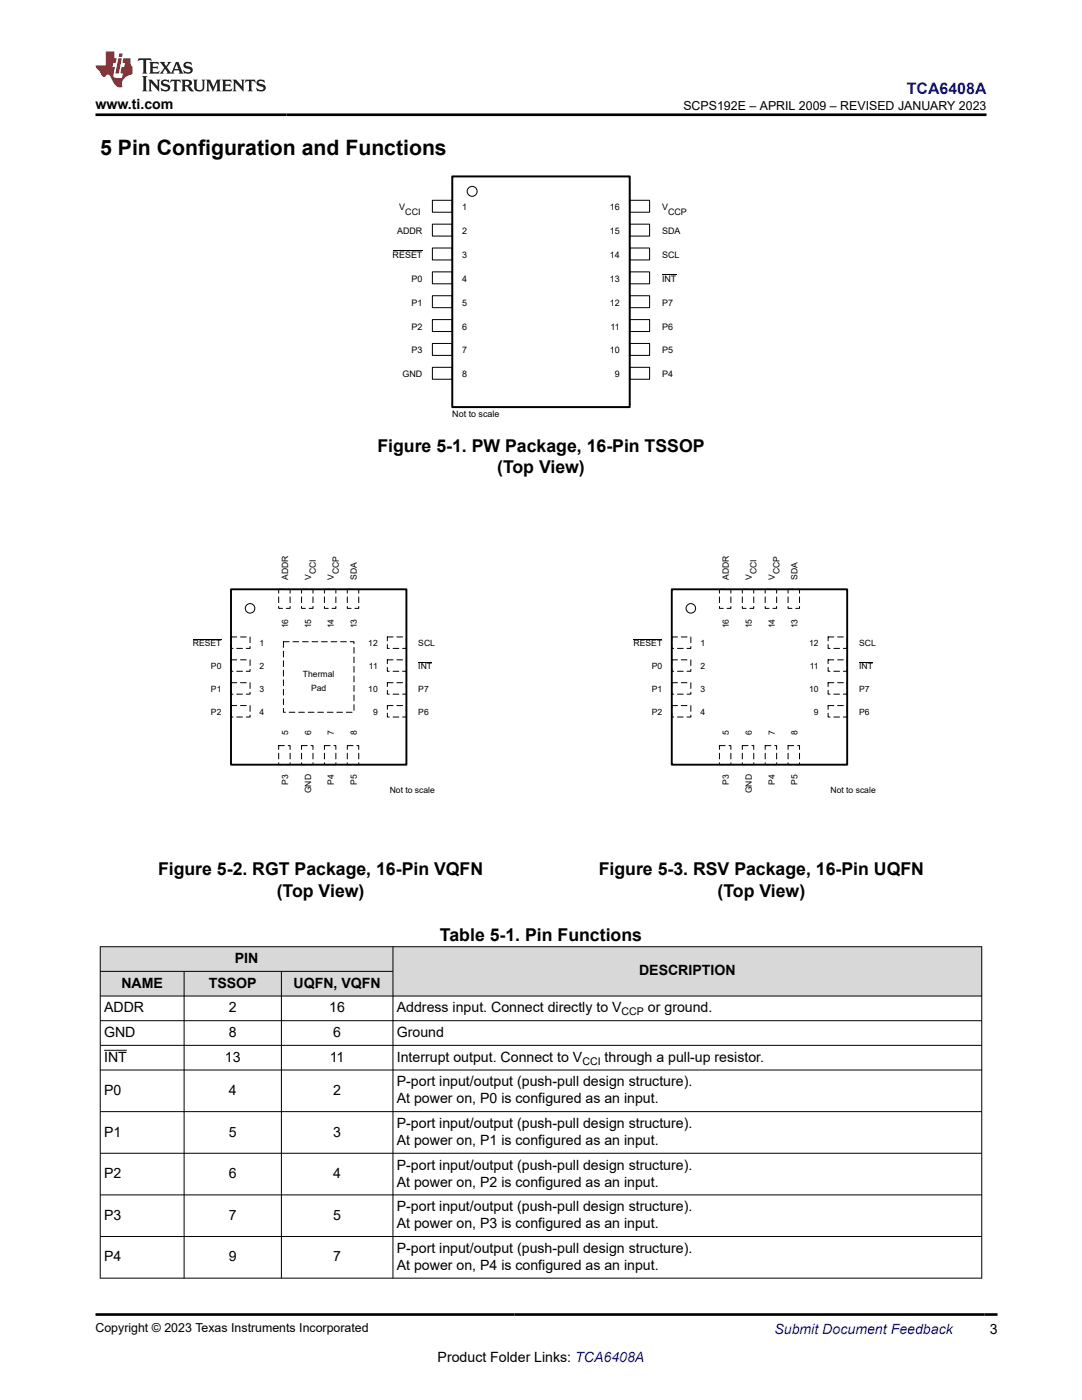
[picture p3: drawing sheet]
<svg xmlns="http://www.w3.org/2000/svg" width="216mm" height="279mm" viewBox="0 0 216 279" stroke-linecap="round" stroke-linejoin="round" font-family="sans-serif">
<defs><g id="words">
<text font-size="4.2" x="20" y="30.9">5 Pin Configuration and Functions</text>
<g font-size="3.5">
<text x="75.3" y="90.2">Figure 5-1. PW Package, 16-Pin TSSOP</text>
<text x="99.2" y="94.4">(Top View)</text>
<text x="31.5" y="174.7">Figure 5-2. RGT Package, 16-Pin VQFN</text>
<text x="55.2" y="179">(Top View)</text>
<text x="119.5" y="174.7">Figure 5-3. RSV Package, 16-Pin UQFN</text>
<text x="143.2" y="179">(Top View)</text>
<text x="87.8" y="187.8">Table 5-1. Pin Functions</text>
</g>
<text font-size="3.2" fill="#00f" x="181" y="18.7">TCA6408A</text>
<g font-size="2.8">
<text x="19" y="21.8">www.ti.com</text>
<text x="24.2" y="197.1">NAME</text>
<text x="41.7" y="197.1">TSSOP</text>
<text x="46.9" y="192.2">PIN</text>
<text x="58.6" y="197.1">UQFN, VQFN</text>
<text x="127.5" y="194.7">DESCRIPTION</text>
<text x="20.8" y="202.1">ADDR</text>
<text x="45.7" y="202.1">2</text>
<text x="65.7" y="202.1">16</text>
<text x="79.2" y="202.1">Address input. Connect directly to V</text>
<text x="129.3" y="202.1">or ground.</text>
<text x="20.8" y="207">GND</text>
<text x="45.7" y="207">8</text>
<text x="66.5" y="207">6</text>
<text x="79.2" y="207">Ground</text>
<text x="20.8" y="211.9">INT</text>
<text x="44.9" y="211.9">13</text>
<text x="65.8" y="211.9">11</text>
<text x="79.2" y="211.9">Interrupt output. Connect to V</text>
<text x="120.6" y="211.9">through a pull-up resistor.</text>
<text x="20.8" y="218.5">P0</text>
<text x="45.7" y="218.5">4</text>
<text x="66.5" y="218.5">2</text>
<text x="79.2" y="216.8">P-port input/output (push-pull design structure).</text>
<text x="79.2" y="220.2">At power on, P0 is configured as an input.</text>
<text x="20.8" y="226.8">P1</text>
<text x="45.7" y="226.8">5</text>
<text x="66.5" y="226.8">3</text>
<text x="79.2" y="225.1">P-port input/output (push-pull design structure).</text>
<text x="79.2" y="228.5">At power on, P1 is configured as an input.</text>
<text x="79.2" y="233.4">P-port input/output (push-pull design structure).</text>
<text x="20.8" y="235.1">P2</text>
<text x="45.7" y="235.1">6</text>
<text x="66.5" y="235.1">4</text>
<text x="79.2" y="236.8">At power on, P2 is configured as an input.</text>
<text x="20.8" y="243.4">P3</text>
<text x="45.7" y="243.4">7</text>
<text x="66.5" y="243.4">5</text>
<text x="79.2" y="241.7">P-port input/output (push-pull design structure).</text>
<text x="79.2" y="245.1">At power on, P3 is configured as an input.</text>
<text x="20.8" y="251.7">P4</text>
<text x="45.7" y="251.7">9</text>
<text x="66.5" y="251.7">7</text>
<text x="79.2" y="250">P-port input/output (push-pull design structure).</text>
<text x="79.2" y="253.4">At power on, P4 is configured as an input.</text>
<text x="197.5" y="266.1">3</text>
<text x="87.3" y="271.7">Product Folder Links: TCA6408A</text>
</g>
<text font-size="2.8" fill="#00f" x="154.5" y="266.2">Submit Document Feedback</text>
<g font-size="2.5">
<text x="136.4" y="21.9">SCPS192E – APRIL 2009 – REVISED JANUARY 2023</text>
<text x="19" y="265.9">Copyright © 2023 Texas Instruments Incorporated</text>
</g>
<g font-size="2.1">
<text x="124" y="202.6">CCP</text>
<text x="116.2" y="212.5">CCI</text>
</g>
<g font-size="1.8">
<text x="79.7" y="42">V</text>
<text x="92.2" y="42">1</text>
<text x="121.7" y="42">16</text>
<text x="132.1" y="42">V</text>
<text x="79.2" y="46.7">ADDR</text>
<text x="80.9" y="42.9">CCI</text>
<text x="92.2" y="46.7">2</text>
<text x="121.7" y="46.7">15</text>
<text x="132.1" y="46.7">SDA</text>
<text x="133.3" y="42.9">CCP</text>
<text x="78.3" y="51.5">RESET</text>
<text x="92.2" y="51.5">3</text>
<text x="121.7" y="51.5">14</text>
<text x="132.1" y="51.5">SCL</text>
<text x="82.1" y="56.2">P0</text>
<text x="92.2" y="56.2">4</text>
<text x="121.7" y="56.2">13</text>
<text x="132.1" y="56.2">INT</text>
<text x="82.1" y="61">P1</text>
<text x="82.1" y="65.8">P2</text>
<text x="92.2" y="61">5</text>
<text x="92.2" y="65.8">6</text>
<text x="121.7" y="61">12</text>
<text x="121.8" y="65.8">11</text>
<text x="132.1" y="61">P7</text>
<text x="132.1" y="65.8">P6</text>
<text x="82.1" y="70.5">P3</text>
<text x="92.2" y="70.5">7</text>
<text x="121.7" y="70.5">10</text>
<text x="132.1" y="70.5">P5</text>
<text x="80.3" y="75.3">GND</text>
<text x="92.2" y="75.3">8</text>
<text x="122.7" y="75.3">9</text>
<text x="132.1" y="75.3">P4</text>
<text x="90.2" y="83.2">Not to scale</text>
</g>
<g font-size="1.7">
<text x="57.5" y="115.7" transform="rotate(-90 57.5 115.7)">ADDR</text>
<text x="62.1" y="115.7" transform="rotate(-90 62.1 115.7)">V</text>
<text x="63" y="114.6" transform="rotate(-90 63 114.6)">CCI</text>
<text x="66.6" y="115.7" transform="rotate(-90 66.6 115.7)">V</text>
<text x="67.6" y="114.6" transform="rotate(-90 67.6 114.6)">CCP</text>
<text x="71.2" y="115.7" transform="rotate(-90 71.2 115.7)">SDA</text>
<text x="145.5" y="115.7" transform="rotate(-90 145.5 115.7)">ADDR</text>
<text x="150" y="115.7" transform="rotate(-90 150 115.7)">V</text>
<text x="151" y="114.6" transform="rotate(-90 151 114.6)">CCI</text>
<text x="154.6" y="115.7" transform="rotate(-90 154.6 115.7)">V</text>
<text x="155.5" y="114.6" transform="rotate(-90 155.5 114.6)">CCP</text>
<text x="159.2" y="115.7" transform="rotate(-90 159.2 115.7)">SDA</text>
<text x="57.5" y="125.4" transform="rotate(-90 57.5 125.4)">16</text>
<text x="62.1" y="125.4" transform="rotate(-90 62.1 125.4)">15</text>
<text x="66.6" y="125.4" transform="rotate(-90 66.6 125.4)">14</text>
<text x="71.2" y="125.4" transform="rotate(-90 71.2 125.4)">13</text>
<text x="145.5" y="125.4" transform="rotate(-90 145.5 125.4)">16</text>
<text x="150" y="125.4" transform="rotate(-90 150 125.4)">15</text>
<text x="154.6" y="125.4" transform="rotate(-90 154.6 125.4)">14</text>
<text x="159.2" y="125.4" transform="rotate(-90 159.2 125.4)">13</text>
<text x="38.5" y="129">RESET</text>
<text x="51.8" y="129">1</text>
<text x="73.5" y="129">12</text>
<text x="83.5" y="129">SCL</text>
<text x="126.4" y="129">RESET</text>
<text x="139.8" y="129">1</text>
<text x="161.4" y="129">12</text>
<text x="171.4" y="129">SCL</text>
<text x="42.1" y="133.6">P0</text>
<text x="51.8" y="133.6">2</text>
<text x="60.5" y="135.1">Thermal</text>
<text x="62.1" y="138">Pad</text>
<text x="73.6" y="133.6">11</text>
<text x="83.5" y="133.6">INT</text>
<text x="130" y="133.6">P0</text>
<text x="139.8" y="133.6">2</text>
<text x="161.6" y="133.6">11</text>
<text x="171.4" y="133.6">INT</text>
<text x="42.1" y="138.2">P1</text>
<text x="42.1" y="142.7">P2</text>
<text x="51.8" y="138.2">3</text>
<text x="51.8" y="142.7">4</text>
<text x="73.5" y="138.2">10</text>
<text x="74.4" y="142.7">9</text>
<text x="83.5" y="138.2">P7</text>
<text x="83.5" y="142.7">P6</text>
<text x="130" y="138.2">P1</text>
<text x="130" y="142.7">P2</text>
<text x="139.8" y="138.2">3</text>
<text x="139.8" y="142.7">4</text>
<text x="161.4" y="138.2">10</text>
<text x="162.4" y="142.7">9</text>
<text x="171.4" y="138.2">P7</text>
<text x="171.4" y="142.7">P6</text>
<text x="57.5" y="146.7" transform="rotate(-90 57.5 146.7)">5</text>
<text x="62.1" y="146.7" transform="rotate(-90 62.1 146.7)">6</text>
<text x="66.6" y="146.7" transform="rotate(-90 66.6 146.7)">7</text>
<text x="71.2" y="146.7" transform="rotate(-90 71.2 146.7)">8</text>
<text x="145.5" y="146.7" transform="rotate(-90 145.5 146.7)">5</text>
<text x="150" y="146.7" transform="rotate(-90 150 146.7)">6</text>
<text x="154.6" y="146.7" transform="rotate(-90 154.6 146.7)">7</text>
<text x="159.2" y="146.7" transform="rotate(-90 159.2 146.7)">8</text>
<text x="57.5" y="156.6" transform="rotate(-90 57.5 156.6)">P3</text>
<text x="62.1" y="158.3" transform="rotate(-90 62.1 158.3)">GND</text>
<text x="66.6" y="156.6" transform="rotate(-90 66.6 156.6)">P4</text>
<text x="71.2" y="156.6" transform="rotate(-90 71.2 156.6)">P5</text>
<text x="77.8" y="158.3">Not to scale</text>
<text x="145.5" y="156.6" transform="rotate(-90 145.5 156.6)">P3</text>
<text x="150" y="158.3" transform="rotate(-90 150 158.3)">GND</text>
<text x="154.6" y="156.6" transform="rotate(-90 154.6 156.6)">P4</text>
<text x="159.2" y="156.6" transform="rotate(-90 159.2 156.6)">P5</text>
<text x="165.7" y="158.3">Not to scale</text>
</g>
</g></defs>
<path d="M86.3 40h3.9v2.4h-3.9z" fill="none" stroke="#000" stroke-width=".2"/>
<path d="M125.7 40h3.9v2.4h-3.9z" fill="#fff"/>
<path d="M125.7 40h3.9v2.4h-3.9z" fill="none" stroke="#000" stroke-width=".2"/>
<path d="M86.3 44.7h3.9v2.4h-3.9z" fill="#fff"/>
<path d="M86.3 44.7h3.9v2.4h-3.9z" fill="none" stroke="#000" stroke-width=".2"/>
<path d="M125.7 44.7h3.9v2.4h-3.9z" fill="#fff"/>
<path d="M125.7 44.7h3.9v2.4h-3.9z" fill="none" stroke="#000" stroke-width=".2"/>
<path d="M86.3 49.5h3.9v2.4h-3.9z" fill="#fff"/>
<path d="M78.3 50h6M86.3 49.5h3.9v2.4h-3.9z" fill="none" stroke="#000" stroke-width=".2"/>
<path d="M125.7 49.5h3.9v2.4h-3.9z" fill="#fff"/>
<path d="M125.7 49.5h3.9v2.4h-3.9z" fill="none" stroke="#000" stroke-width=".2"/>
<path d="M86.3 54.3h3.9v2.3h-3.9z" fill="#fff"/>
<path d="M86.3 54.3h3.9v2.3h-3.9z" fill="none" stroke="#000" stroke-width=".2"/>
<path d="M125.7 54.3h3.9v2.3h-3.9z" fill="#fff"/>
<path d="M125.7 54.3h3.9v2.3h-3.9zM132.1 54.8h2.9" fill="none" stroke="#000" stroke-width=".2"/>
<path d="M86.3 59h3.9v2.4h-3.9z" fill="#fff"/>
<path d="M86.3 59h3.9v2.4h-3.9z" fill="none" stroke="#000" stroke-width=".2"/>
<path d="M125.7 59h3.9v2.4h-3.9z" fill="#fff"/>
<path d="M125.7 59h3.9v2.4h-3.9z" fill="none" stroke="#000" stroke-width=".2"/>
<path d="M86.3 63.8h3.9v2.4h-3.9z" fill="#fff"/>
<path d="M86.3 63.8h3.9v2.4h-3.9z" fill="none" stroke="#000" stroke-width=".2"/>
<path d="M125.7 63.8h3.9v2.4h-3.9z" fill="#fff"/>
<path d="M125.7 63.8h3.9v2.4h-3.9z" fill="none" stroke="#000" stroke-width=".2"/>
<path d="M86.3 68.5h3.9v2.4h-3.9z" fill="#fff"/>
<path d="M86.3 68.5h3.9v2.4h-3.9z" fill="none" stroke="#000" stroke-width=".2"/>
<path d="M125.7 68.5h3.9v2.4h-3.9z" fill="#fff"/>
<path d="M125.7 68.5h3.9v2.4h-3.9z" fill="none" stroke="#000" stroke-width=".2"/>
<path d="M86.3 73.3h3.9v2.4h-3.9z" fill="#fff"/>
<path d="M86.3 73.3h3.9v2.4h-3.9z" fill="none" stroke="#000" stroke-width=".2"/>
<path d="M125.7 73.3h3.9v2.4h-3.9z" fill="#fff"/>
<g fill="none" stroke="#000" stroke-width=".2">
<path d="M125.7 73.3h3.9v2.4h-3.9z"/>
<circle cx="94.2" cy="38.2" r=".99"/>
</g>
<path d="M90.2 35.2h35.5v46h-35.5z" fill="none" stroke="#000" stroke-width=".4"/>
<path d="M55.6 117.6h2.3v3.8h-2.3z" fill="#fff"/>
<path d="M55.6 117.6h2.3v3.8h-2.3z" fill="none" stroke="#000" stroke-width=".2" stroke-dasharray="1.1 .8"/>
<path d="M55.6 148.8h2.3v3.8h-2.3z" fill="#fff"/>
<path d="M55.6 148.8h2.3v3.8h-2.3z" fill="none" stroke="#000" stroke-width=".2" stroke-dasharray="1.1 .8"/>
<path d="M46.1 127.1h3.8v2.3h-3.8z" fill="#fff"/>
<path d="M46.1 127.1h3.8v2.3h-3.8z" fill="none" stroke="#000" stroke-width=".2" stroke-dasharray="1.1 .8"/>
<path d="M38.5 127.6h5.7" fill="none" stroke="#000" stroke-width=".2"/>
<path d="M77.3 127.1h3.8v2.3h-3.8z" fill="#fff"/>
<path d="M77.3 127.1h3.8v2.3h-3.8z" fill="none" stroke="#000" stroke-width=".2" stroke-dasharray="1.1 .8"/>
<path d="M60.2 117.6h2.3v3.8h-2.3z" fill="#fff"/>
<path d="M60.2 117.6h2.3v3.8h-2.3z" fill="none" stroke="#000" stroke-width=".2" stroke-dasharray="1.1 .8"/>
<path d="M60.2 148.8h2.3v3.8h-2.3z" fill="#fff"/>
<path d="M60.2 148.8h2.3v3.8h-2.3z" fill="none" stroke="#000" stroke-width=".2" stroke-dasharray="1.1 .8"/>
<path d="M46.1 131.7h3.8v2.3h-3.8z" fill="#fff"/>
<path d="M46.1 131.7h3.8v2.3h-3.8z" fill="none" stroke="#000" stroke-width=".2" stroke-dasharray="1.1 .8"/>
<path d="M77.3 131.7h3.8v2.3h-3.8z" fill="#fff"/>
<path d="M77.3 131.7h3.8v2.3h-3.8z" fill="none" stroke="#000" stroke-width=".2" stroke-dasharray="1.1 .8"/>
<path d="M83.5 132.2h2.7" fill="none" stroke="#000" stroke-width=".2"/>
<path d="M64.7 117.6h2.3v3.8h-2.3z" fill="#fff"/>
<path d="M64.7 117.6h2.3v3.8h-2.3z" fill="none" stroke="#000" stroke-width=".2" stroke-dasharray="1.1 .8"/>
<path d="M64.7 148.8h2.3v3.8h-2.3z" fill="#fff"/>
<path d="M64.7 148.8h2.3v3.8h-2.3z" fill="none" stroke="#000" stroke-width=".2" stroke-dasharray="1.1 .8"/>
<path d="M46.1 136.2h3.8v2.3h-3.8z" fill="#fff"/>
<path d="M46.1 136.2h3.8v2.3h-3.8z" fill="none" stroke="#000" stroke-width=".2" stroke-dasharray="1.1 .8"/>
<path d="M77.3 136.2h3.8v2.3h-3.8z" fill="#fff"/>
<path d="M77.3 136.2h3.8v2.3h-3.8z" fill="none" stroke="#000" stroke-width=".2" stroke-dasharray="1.1 .8"/>
<path d="M69.3 117.6h2.3v3.8h-2.3z" fill="#fff"/>
<path d="M69.3 117.6h2.3v3.8h-2.3z" fill="none" stroke="#000" stroke-width=".2" stroke-dasharray="1.1 .8"/>
<path d="M69.3 148.8h2.3v3.8h-2.3z" fill="#fff"/>
<path d="M69.3 148.8h2.3v3.8h-2.3z" fill="none" stroke="#000" stroke-width=".2" stroke-dasharray="1.1 .8"/>
<path d="M46.1 140.8h3.8v2.3h-3.8z" fill="#fff"/>
<path d="M46.1 140.8h3.8v2.3h-3.8z" fill="none" stroke="#000" stroke-width=".2" stroke-dasharray="1.1 .8"/>
<path d="M77.3 140.8h3.8v2.3h-3.8z" fill="#fff"/>
<path d="M77.3 140.8h3.8v2.3h-3.8z" fill="none" stroke="#000" stroke-width=".2" stroke-dasharray="1.1 .8"/>
<circle cx="49.9" cy="121.4" r=".95" fill="none" stroke="#000" stroke-width=".2"/>
<path d="M46.1 117.6h35v35h-35z" fill="none" stroke="#000" stroke-width=".38"/>
<path d="M56.6 128.1h14v14h-14z" fill="#fff"/>
<path d="M56.6 128.1h14v14h-14z" fill="none" stroke="#000" stroke-width=".2" stroke-dasharray="1.1 .8"/>
<path d="M143.6 117.6h2.2v3.8h-2.2z" fill="#fff"/>
<path d="M143.6 117.6h2.2v3.8h-2.2z" fill="none" stroke="#000" stroke-width=".2" stroke-dasharray="1.1 .8"/>
<path d="M143.6 148.8h2.2v3.8h-2.2z" fill="#fff"/>
<path d="M143.6 148.8h2.2v3.8h-2.2z" fill="none" stroke="#000" stroke-width=".2" stroke-dasharray="1.1 .8"/>
<path d="M134 127.1h3.8v2.3h-3.8z" fill="#fff"/>
<path d="M134 127.1h3.8v2.3h-3.8z" fill="none" stroke="#000" stroke-width=".2" stroke-dasharray="1.1 .8"/>
<path d="M126.4 127.6h5.7" fill="none" stroke="#000" stroke-width=".2"/>
<path d="M165.2 127.1h3.8v2.3h-3.8z" fill="#fff"/>
<path d="M165.2 127.1h3.8v2.3h-3.8z" fill="none" stroke="#000" stroke-width=".2" stroke-dasharray="1.1 .8"/>
<path d="M148.1 117.6h2.3v3.8h-2.3z" fill="#fff"/>
<path d="M148.1 117.6h2.3v3.8h-2.3z" fill="none" stroke="#000" stroke-width=".2" stroke-dasharray="1.1 .8"/>
<path d="M148.1 148.8h2.3v3.8h-2.3z" fill="#fff"/>
<path d="M148.1 148.8h2.3v3.8h-2.3z" fill="none" stroke="#000" stroke-width=".2" stroke-dasharray="1.1 .8"/>
<path d="M134 131.7h3.8v2.3h-3.8z" fill="#fff"/>
<path d="M134 131.7h3.8v2.3h-3.8z" fill="none" stroke="#000" stroke-width=".2" stroke-dasharray="1.1 .8"/>
<path d="M165.2 131.7h3.8v2.3h-3.8z" fill="#fff"/>
<path d="M165.2 131.7h3.8v2.3h-3.8z" fill="none" stroke="#000" stroke-width=".2" stroke-dasharray="1.1 .8"/>
<path d="M171.4 132.2h2.8" fill="none" stroke="#000" stroke-width=".2"/>
<path d="M152.7 117.6h2.3v3.8h-2.3z" fill="#fff"/>
<path d="M152.7 117.6h2.3v3.8h-2.3z" fill="none" stroke="#000" stroke-width=".2" stroke-dasharray="1.1 .8"/>
<path d="M152.7 148.8h2.3v3.8h-2.3z" fill="#fff"/>
<path d="M152.7 148.8h2.3v3.8h-2.3z" fill="none" stroke="#000" stroke-width=".2" stroke-dasharray="1.1 .8"/>
<path d="M134 136.2h3.8v2.3h-3.8z" fill="#fff"/>
<path d="M134 136.2h3.8v2.3h-3.8z" fill="none" stroke="#000" stroke-width=".2" stroke-dasharray="1.1 .8"/>
<path d="M165.2 136.2h3.8v2.3h-3.8z" fill="#fff"/>
<path d="M165.2 136.2h3.8v2.3h-3.8z" fill="none" stroke="#000" stroke-width=".2" stroke-dasharray="1.1 .8"/>
<path d="M157.3 117.6h2.2v3.8h-2.2z" fill="#fff"/>
<path d="M157.3 117.6h2.2v3.8h-2.2z" fill="none" stroke="#000" stroke-width=".2" stroke-dasharray="1.1 .8"/>
<path d="M157.3 148.8h2.2v3.8h-2.2z" fill="#fff"/>
<path d="M157.3 148.8h2.2v3.8h-2.2z" fill="none" stroke="#000" stroke-width=".2" stroke-dasharray="1.1 .8"/>
<path d="M134 140.8h3.8v2.3h-3.8z" fill="#fff"/>
<path d="M134 140.8h3.8v2.3h-3.8z" fill="none" stroke="#000" stroke-width=".2" stroke-dasharray="1.1 .8"/>
<path d="M165.2 140.8h3.8v2.3h-3.8z" fill="#fff"/>
<path d="M165.2 140.8h3.8v2.3h-3.8z" fill="none" stroke="#000" stroke-width=".2" stroke-dasharray="1.1 .8"/>
<circle cx="137.8" cy="121.4" r=".95" fill="none" stroke="#000" stroke-width=".2"/>
<path d="M134 117.6h35v35h-35z" fill="none" stroke="#000" stroke-width=".38"/>
<g fill="#d8d8d8">
<path d="M20 188.9h175.9v5h-175.9z" fill-rule="evenodd"/>
<path d="M20.1 189h58.2v4.8h-58.2z" fill-rule="evenodd"/>
<path d="M78.5 189h117.3v9.7h-117.3z" fill-rule="evenodd"/>
<path d="M20.1 193.9h16.6v4.8h-16.6z" fill-rule="evenodd"/>
<path d="M36.8 193.9h19.3v4.8h-19.3z" fill-rule="evenodd"/>
<path d="M56.2 193.9h22.1v4.8h-22.1z" fill-rule="evenodd"/>
</g>
<g fill="none" stroke="#000" stroke-width=".2">
<path d="M19.9 188.9h176.1M19.9 193.9h58.6M20 188.9v66.2M36.7 193.9v61.2M56.2 193.9v61.2M78.4 188.9v66.2M195.9 188.9v66.2M196 198.8h-176.1M19.9 203.7h176.1M19.9 208.6h176.1M19.9 213.5h176.1M20.8 209.6h4.5"/>
<path d="M19.9 221.9h176.1M19.9 230.2h176.1M19.9 238.5h176.1M19.9 246.8h176.1M19.9 255.1h176.1"/>
</g>
<path d="M27.7 11.6l-.2 .6 .5-.2h.6v.1v2.2l-.2 .4h1l-.2-.4v-2.2v-.1h.5l.5 .2-.1-.6zM29.8 12.4l.2 .3v1.6l-.2 .4h1.9l.1-.6a1.08 1.08 0 0 1-1.3 .2v-.7h.6l.4 .2v-.7l-.4 .2h-.6v-.5l.2-.2a1 1 0 0 1 1 .3l-.1-.5zM31.8 12.4l1 1.1-1 1.2h.9l-.2-.2 .4-.8 .5 .8-.2 .2h1.6l-.2-.2 .1-.5h1l.1 .5-.1 .2h.9l-.2-.4-.8-1.9h-.5l-1 2.1-.8-1.1 .9-1h-.8l.2 .2-.5 .6-.3-.6 .1-.2zM35.2 12.8l.4 1h-.8zM36.8 12.5a.65 .65 0 0 0-.2 .7 .65 .65 0 0 0 .6 .5l.7 .1 .1 .3a.79 .79 0 0 1-.7 .4 .79 .79 0 0 1-.7-.5l.1 .7 .2-.1a.93 .93 0 0 0 1.1 0 .93 .93 0 0 0 .4-.9 1.46 1.46 0 0 0-1.2-.6l-.1-.3a1.09 1.09 0 0 1 1.2 .2l-.2-.6-.1 .1-.6-.2zM28.4 15.2l.2 .4v2.2l-.2 .4h1l-.2-.4v-2.2l.2-.4zM29.6 15.9l.2 .4v1.5l-.2 .4h.8l-.3-.4v-1.3l1.7 1.8v-2l.2-.4h-.8l.2 .2 .1 1.1-1.2-1.3zM32.3 16a.65 .65 0 0 0-.2 .8 .65 .65 0 0 0 .7 .4l.6 .2 .1 .2a.79 .79 0 0 1-.7 .4 .79 .79 0 0 1-.7-.5l.1 .7 .2-.1a.93 .93 0 0 0 1.1 .1 .93 .93 0 0 0 .4-1 1.46 1.46 0 0 0-1.2-.5l-.1-.4a1.09 1.09 0 0 1 1.2 .2l-.2-.6-.1 .1-.6-.1zM34.1 15.9l-.1 .6a.63 .63 0 0 1 .7-.3l.1 1.6-.3 .4h1l-.2-.4v-1.6a.66 .66 0 0 1 .8 .3l-.1-.6zM36.2 15.9l.2 .4v1.5l-.2 .4h.9l-.2-.2v-.7h.5l.1 .2a.79 .79 0 0 0 1.2 .6l-1-.9a.61 .61 0 0 0 .6-.6 .61 .61 0 0 0-.5-.7zM36.9 16.2h.2a.47 .47 0 0 1 .5 .1 .47 .47 0 0 1 .1 .5l-.2 .1-.6 .1zM38.5 15.9l.2 .2a2.27 2.27 0 0 0 .4 2 1.04 1.04 0 0 0 1.7-.7v-1.3l.2-.2h-.8l.2 .4v1.1a.6 .6 0 0 1-.6 .6 .6 .6 0 0 1-.6-.6v-1.1l.3-.4zM41.1 15.9l.2 .4v1.5l-.2 .4h.7l-.2-.4v-1.4l.9 1.9 .8-1.9v1.4l-.2 .4h1l-.3-.4v-1.5l.3-.4h-.8l-.7 1.5-.7-1.5zM44.3 15.9l.2 .4v1.5l-.2 .4h1.9l.1-.6a1.09 1.09 0 0 1-1.3 .2v-.7h.6l.4 .2v-.6l-.4 .2h-.6v-.6l.2-.1a1.01 1.01 0 0 1 1 .3l-.1-.6zM46.4 15.9l.3 .4v1.5l-.3 .4h.8l-.2-.4v-1.3l1.6 1.8v-2l.2-.4h-.7l.2 .2v1.1l-1.2-1.3zM49 15.9l-.1 .6a.63 .63 0 0 1 .8-.3v1.6l-.3 .4h1l-.2-.4v-1.6a.66 .66 0 0 1 .8 .3l-.1-.6zM51.4 16a.65 .65 0 0 0-.2 .8 .65 .65 0 0 0 .6 .4l.6 .2 .2 .2a.79 .79 0 0 1-.8 .4 .79 .79 0 0 1-.6-.5l.1 .7 .2-.1a.93 .93 0 0 0 1 .1 .93 .93 0 0 0 .5-1 1.46 1.46 0 0 0-1.3-.5l-.1-.4a1.09 1.09 0 0 1 1.3 .2l-.2-.6-.2 .1-.5-.1z" fill="#231f20"/>
<path d="M21.1 10.3v2.7h-2.1l.1 .4 .9 1a.95 .95 0 0 0 .9 .9 .59 .59 0 0 1 .6-.4 .59 .59 0 0 1 .5 .3l.4 .8a1.59 1.59 0 0 0 2.1 1.4 1.61 1.61 0 0 1 1-2.3l1-.3-.1-1.5a1.59 1.59 0 0 1-.4-1.7h-1.4l-.2 .9h.5l-.1 .9h-.5l-.2 .9v.3l.4 .1-.2 .9h-.6a.73 .73 0 0 1-1.1-.7l.3-1.5h-.5l.2-.9h.5l.2-.9h-.5v-1.3zM23.6 11.6l-.6 3.1h.7l.6-3.1zM23.8 10.7l-.1 .6h.7l.1-.6z" fill="#ed1c24"/>
<path d="M19 22.9h177.8M19.1 262.3h179.9" fill="none" stroke="#000" stroke-width=".53"/>
<use href="#words"/>
</svg>
